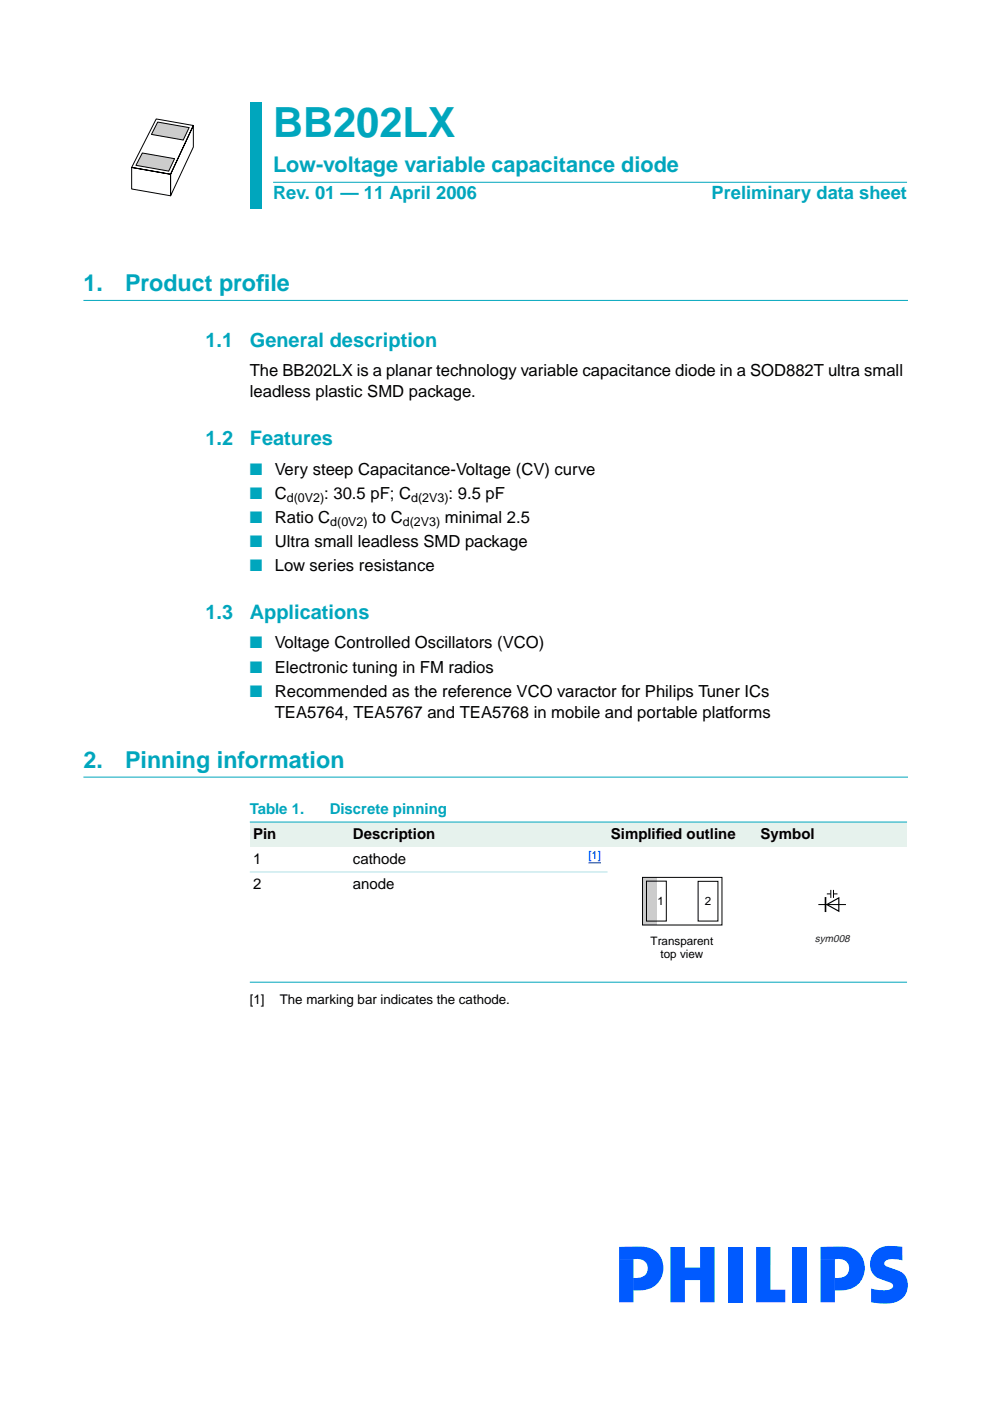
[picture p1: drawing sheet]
<svg xmlns="http://www.w3.org/2000/svg" width="210mm" height="297mm" viewBox="0 0 210 297" stroke-linecap="round" stroke-linejoin="round" font-family="sans-serif">
<defs><g id="words">
<text font-size="8.8" fill="#00a6bd" x="57.9" y="29">BB202LX</text>
<g font-size="4.9" fill="#00a6bd">
<text x="17.7" y="61.7">1.</text>
<text x="26.5" y="61.7">Product prof</text>
<text x="54.3" y="61.7">ile</text>
<text x="17.7" y="162.8">2.</text>
<text x="26.5" y="162.8">Pinning information</text>
</g>
<text font-size="4.6" fill="#00a6bd" x="57.9" y="36.4">Low-voltage variable capacitance diode</text>
<g font-size="4.2" fill="#00a6bd">
<text x="43.6" y="73.6">1.1</text>
<text x="53" y="73.6">General description</text>
<text x="43.6" y="94.4">1.2</text>
<text x="53" y="94.4">Features</text>
<text x="43.6" y="131.3">1.3</text>
<text x="53" y="131.3">Applications</text>
</g>
<g font-size="3.9" fill="#00a6bd">
<text x="57.9" y="42.3">Rev. 01 — 11 April 2006</text>
<text x="150.9" y="42.3">Preliminary data sheet</text>
</g>
<g font-size="3.5">
<text x="53" y="79.8">The BB202LX is a planar technology variable capacitance diode in a SOD882T ultra small</text>
<text x="53" y="84.2">leadless plastic SMD package.</text>
<text x="58.3" y="100.6">Very steep Capacitance-Voltage (CV) curve</text>
<text x="58.3" y="105.7">C</text>
<text x="68.7" y="105.7">: 30.5 pF; C</text>
<text x="95.1" y="105.7">: 9.5 pF</text>
<text x="58.3" y="110.8">Ratio C</text>
<text x="78.9" y="110.8">to C</text>
<text x="94.3" y="110.8">minimal 2.5</text>
<text x="58.3" y="116">Ultra small leadless SMD package</text>
<text x="58.3" y="121.1">Low series resistance</text>
<text x="58.3" y="137.5">Voltage Controlled Oscillators (VCO)</text>
<text x="58.3" y="142.6">Electronic tuning in FM radios</text>
<text x="58.3" y="147.7">Recommended as the reference VCO varactor for Philips Tuner ICs</text>
<text x="58.3" y="152.1">TEA5764, TEA5767 and TEA5768 in mobile and portable platforms</text>
</g>
<g font-size="3.5" fill="#00a6bd">
<text x="53" y="100.6">■</text>
<text x="53" y="105.7">■</text>
<text x="53" y="110.8">■</text>
<text x="53" y="116">■</text>
<text x="53" y="121.1">■</text>
<text x="53" y="137.5">■</text>
<text x="53" y="142.6">■</text>
<text x="53" y="147.7">■</text>
</g>
<g font-size="3.2" fill="#00a6bd">
<text x="53" y="172.5">Table 1.</text>
<text x="69.9" y="172.5">Discrete pinning</text>
</g>
<g font-size="3.2">
<text x="53.7" y="177.8">Pin</text>
<text x="74.8" y="177.8">Description</text>
<text x="129.5" y="177.8">Simplif</text>
<text x="139" y="177.8">ied outline</text>
<text x="161.3" y="177.8">Symbol</text>
<text x="53.7" y="183.1">1</text>
<text x="74.8" y="183.1">cathode</text>
<text x="53.7" y="188.4">2</text>
<text x="74.8" y="188.4">anode</text>
</g>
<g font-size="2.8">
<text x="53" y="213">[1]</text>
<text x="59.3" y="213">The marking bar indicates the cathode.</text>
</g>
<g font-size="2.6">
<text x="60.8" y="106.4">d(0V2)</text>
<text x="87.2" y="106.4">d(2V3)</text>
<text x="70" y="111.5">d(0V2)</text>
<text x="85.4" y="111.5">d(2V3)</text>
</g>
<g font-size="2.5">
<text x="139.4" y="191.9">1</text>
<text x="149.5" y="191.9">2</text>
<text x="137.9" y="200.4">Transparent</text>
<text x="140.1" y="203">top view</text>
</g>
<text font-size="2.4" fill="#00f" x="124.8" y="182.2">[1]</text>
<text font-size="2.2" fill="#231f20" x="172.8" y="199.7">sym008</text>
</g></defs>
<g fill="#005aff">
<path d="M174 264.4l2.2-.1a11.6 11.6 0 0 1 5 .6 4.8 4.8 0 0 1 1.8 5.7 4.8 4.8 0 0 1-5.1 3h-.9v-2.7a2.35 2.35 0 0 0 3-1.9 2 2 0 0 0-2.3-2.1l-3.7 .1z"/>
<path d="M174 267h3v9.1h-3z"/>
<path d="M185.3 265.6a5.1 5.1 0 0 1 4.7-1.4l1.3 .1v2.9a4.9 4.9 0 0 0-3.6 .1 .67 .67 0 0 0-.2 .7 .67 .67 0 0 0 .5 .5 5.8 5.8 0 0 1 4 2 3.8 3.8 0 0 1-3.4 5.8l-1.7 .1-2.2-.3v-2.9a5.7 5.7 0 0 0 4.5-.1l.2-.5a.73 .73 0 0 0-.6-.7 5.5 5.5 0 0 1-3.8-1.9 3.8 3.8 0 0 1 .3-4.4z"/>
<path d="M142.1 264.4h3.1v4.3h3.3v-4.3h3v11.7h-3v-4.7h-3.3v4.7h-3.1z"/>
<path d="M154.4 264.4h3v11.7h-3z"/>
<path d="M168 264.4h3.1v11.7h-3.1z"/>
<path d="M160.3 264.4h3.1v9h3.1v2.7h-6.2z"/>
<path d="M131.3 264.4l2.2-.1a11.6 11.6 0 0 1 5 .6 4.8 4.8 0 0 1 1.8 5.7 4.8 4.8 0 0 1-5.1 3h-.9v-2.7a2.35 2.35 0 0 0 3-1.9 2 2 0 0 0-2.3-2.1l-3.7 .1z"/>
<path d="M131.3 267h3v9.1h-3z"/>
</g>
<path d="M17.7 63.7h174.7M17.7 164.8h174.7" fill="none" stroke="#00a6bd" stroke-width=".21"/>
<g fill="#00a6bd">
<path d="M53 21.7h2.4v10.2h-2.4z" fill-rule="evenodd"/>
<path d="M53 31.9h2.4v6.7h-2.4z" fill-rule="evenodd"/>
<path d="M53 38.6h2.4v5.7h-2.4z" fill-rule="evenodd"/>
</g>
<path d="M57.9 38.6h134.4z" fill="#00a6bd" stroke="#00a6bd" stroke-width=".21"/>
<g fill="#ccc">
<path d="M30.2 32.4l6.8 1.2-1.2 2.7-7-1.2z"/>
<path d="M33.4 25.9l6.7 1.2-1.2 2.6-6.8-1.2z"/>
</g>
<path d="M27.9 35.5l8.3 1.4v4.6l-8.3-1.4zM28.9 35.1l6.8 1.2M32.2 28.5l6.6 1.2M33.1 25.2l7.9 1.4-4.8 10.4-8.3-1.5zM37 33.7l-1.2 2.6M37 33.6l-6.8-1.2-1.4 2.7M40.1 27.1l-1.2 2.6M40.1 27.1l-6.7-1.2-1.3 2.6M41 26.6v4.6l-4.8 10.3v-4.5z" fill="none" stroke="#000" stroke-width=".21"/>
<g fill="#e6f2ed">
<path d="M53 174.3h21.1v5.3h-21.1z" fill-rule="evenodd"/>
<path d="M74.1 174.3h44.1v5.3h-44.1z" fill-rule="evenodd"/>
<path d="M118.2 174.3h10.6v5.3h-10.6z" fill-rule="evenodd"/>
<path d="M128.8 174.3h31.8v5.3h-31.8z" fill-rule="evenodd"/>
<path d="M160.6 174.3h31.7v5.3h-31.7z" fill-rule="evenodd"/>
</g>
<path d="M124.8 183h2.6" fill="none" stroke="#00f" stroke-width=".21"/>
<g fill="#00a6bd" stroke="#00a6bd" stroke-width=".21">
<path d="M53 174.3h139.3z"/>
<path d="M53 208.2h139.3z"/>
</g>
<path d="M53 184.9h75.8z" fill="#ade0e6" stroke="#ade0e6" stroke-width=".21"/>
<path d="M136.2 186h3.1v10.1h-3.1z" fill="#ccc"/>
<path d="M136.2 186h16.9v10.1h-16.9zM137.1 186.8h4.2v8.5h-4.2zM148 186.9h4.2v8.4h-4.2zM173.6 191.8h5.7" fill="none" stroke="#000" stroke-width=".21"/>
<path d="M175.3 191.8l2.5-1.4v2.8z" fill="none" stroke="#000" stroke-width=".25"/>
<path d="M175 190.4v2.8" fill="none" stroke="#000" stroke-width=".35"/>
<path d="M175.3 189.5h.9zM176.2 188.7v1.7zM176.7 188.7v1.7zM176.7 189.5h.9z" fill="#000" stroke="#000" stroke-width=".21"/>
<use href="#words"/>
</svg>
